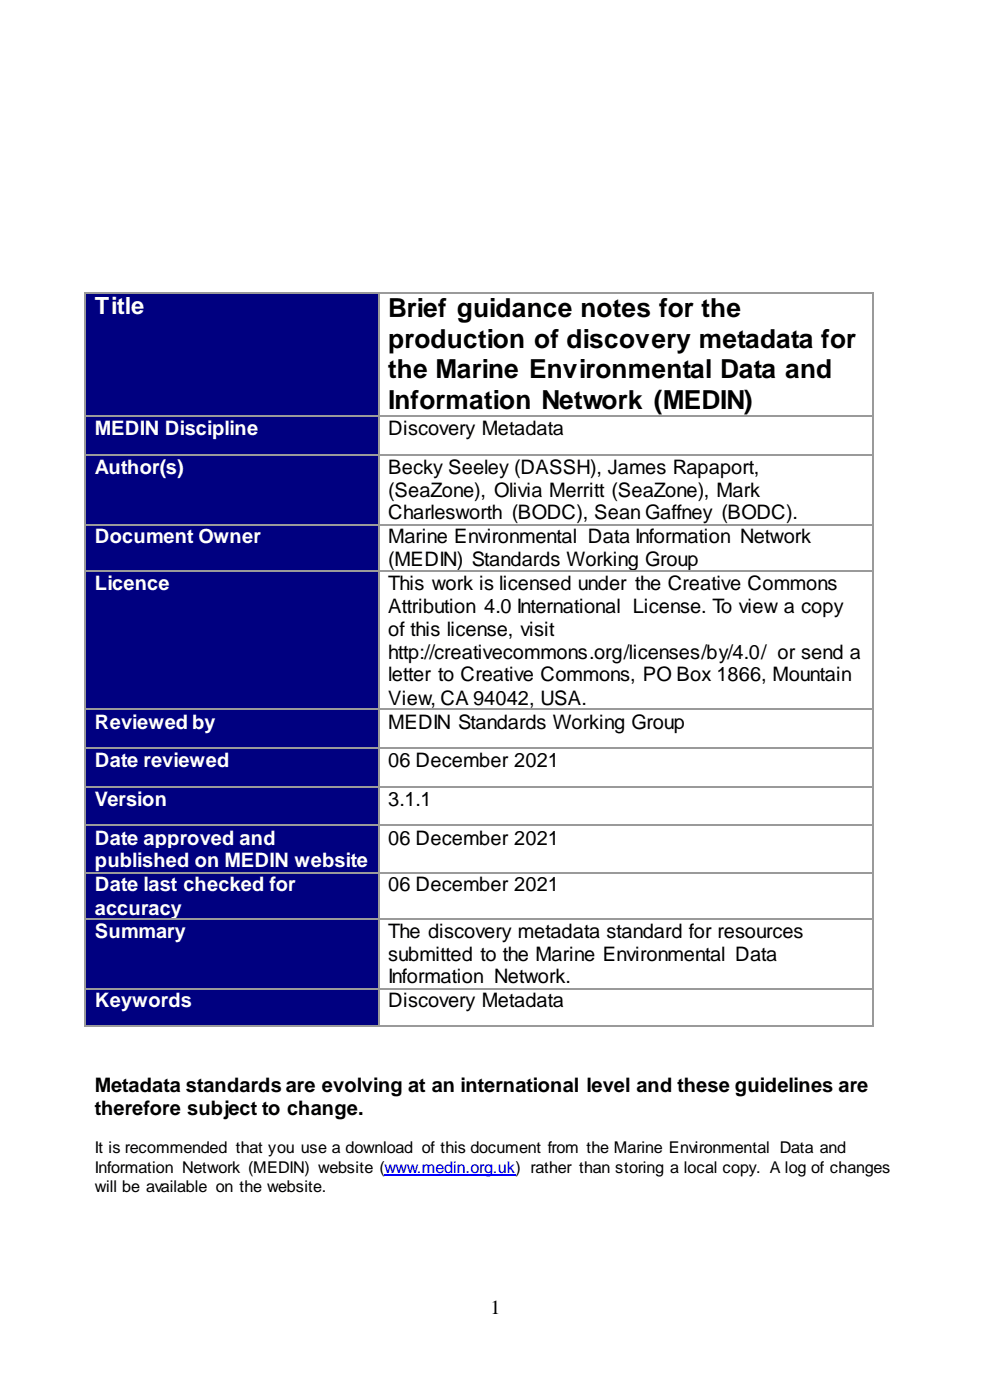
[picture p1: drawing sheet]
<svg xmlns="http://www.w3.org/2000/svg" width="210mm" height="297mm" viewBox="0 0 210 297" stroke-linecap="round" stroke-linejoin="round" font-family="sans-serif">
<defs><g id="words">
<g font-size="5.6">
<text x="82.3" y="67.2">Brief guidance notes for the</text>
<text x="82.3" y="73.8">production of discovery metadata for</text>
<text x="82.3" y="80.2">the Marine Environmental Data and</text>
<text x="82.3" y="86.8">Information Network (MEDIN)</text>
</g>
<text font-size="5" fill="#fff" x="20.1" y="66.7">Title</text>
<g font-size="4.2" fill="#fff">
<text x="20.1" y="92.3">MEDIN Discipline</text>
<text x="20.1" y="100.5">Author(s)</text>
<text x="20.1" y="115.1">Document Owner</text>
<text x="20.1" y="125.1">Licence</text>
<text x="20.1" y="154.5">Reviewed by</text>
<text x="20.1" y="162.7">Date reviewed</text>
<text x="20.1" y="170.9">Version</text>
<text x="20.1" y="179.1">Date approved and</text>
<text x="20.1" y="183.9">published on MEDIN website</text>
<text x="20.1" y="188.9">Date last checked for</text>
<text x="20.1" y="193.9">accuracy</text>
<text x="20.1" y="199">Summary</text>
<text x="20.1" y="213.5">Keywords</text>
</g>
<g font-size="4.2">
<text x="82.3" y="92.3">Discovery Metadata</text>
<text x="82.3" y="100.5">Becky Seeley (DASSH), James Rapaport,</text>
<text x="82.3" y="105.3">(SeaZone), Olivia Merritt (SeaZone), Mark</text>
<text x="82.3" y="110.1">Charlesworth (BODC), Sean Gaffney (BODC).</text>
<text x="82.3" y="115.1">Marine Environmental Data Information Network</text>
<text x="82.3" y="120.1">(MEDIN) Standards Working Group</text>
<text x="82.3" y="125.1">This work is licensed under the Creative Commons</text>
<text x="82.3" y="129.9">Attribution 4.0 International License. To view a copy</text>
<text x="82.3" y="134.9">of this license, visit</text>
<text x="82.3" y="139.7">http://creativecommons.org/licenses/by/4.0/ or send a</text>
<text x="82.3" y="144.5">letter to Creative Commons, PO Box 1866, Mountain</text>
<text x="82.3" y="149.5">View, CA 94042, USA.</text>
<text x="82.3" y="154.5">MEDIN Standards Working Group</text>
<text x="82.3" y="162.7">06 December 2021</text>
<text x="82.3" y="170.9">3.1.1</text>
<text x="82.3" y="179.1">06 December 2021</text>
<text x="82.3" y="188.9">06 December 2021</text>
<text x="82.3" y="199">The discovery metadata standard for resources</text>
<text x="82.3" y="203.7">submitted to the Marine Environmental Data</text>
<text x="82.3" y="208.5">Information Network.</text>
<text x="82.3" y="213.5">Discovery Metadata</text>
<text x="20.1" y="231.5">Metadata standards are evolving at an international level and these guidelines are</text>
<text x="20.1" y="236.5">therefore subject to change.</text>
<text x="104" y="278.6">1</text>
</g>
<g font-size="3.4">
<text x="20.1" y="244.5">It is recommended that you use a download of this document from the Marine Environmental Data and</text>
<text x="20.1" y="248.7">Information Network (MEDIN) website (www.medin.org.uk) rather than storing a local copy. A log of changes</text>
<text x="20.1" y="252.7">will be available on the website.</text>
</g>
</g></defs>
<path d="M18.3 62.2h61.9v25.9h-61.9z" fill-rule="evenodd" fill="#000080"/>
<path d="M20.1 62.2h58.2v5.5h-58.2z" fill="#000080"/>
<path d="M18 61.9h.3v.3h-.3z" fill="#9a9a9a"/>
<path d="M18.3 62h61.9" fill="none" stroke="#9a9a9a" stroke-width=".26"/>
<path d="M80.2 61.9h.2v.3h-.2z" fill="#9a9a9a"/>
<path d="M80.4 62h104.5" fill="none" stroke="#9a9a9a" stroke-width=".26"/>
<path d="M184.9 61.9h.3v.3h-.3z" fill="#9a9a9a"/>
<path d="M18.1 62.2v25.9M80.3 62.2v25.9M185.1 62.2v25.9" fill="none" stroke="#9a9a9a" stroke-width=".26"/>
<g fill="#000080">
<path d="M18.3 88.4h61.9v7.9h-61.9z" fill-rule="evenodd"/>
<path d="M20.1 88.4h58.2v4.7h-58.2z" fill-rule="evenodd"/>
</g>
<path d="M18 88.1h.3v.3h-.3z" fill="#9a9a9a"/>
<path d="M18.3 88.2h61.9" fill="none" stroke="#9a9a9a" stroke-width=".26"/>
<path d="M80.2 88.1h.2v.3h-.2z" fill="#9a9a9a"/>
<path d="M80.4 88.2h104.5" fill="none" stroke="#9a9a9a" stroke-width=".26"/>
<path d="M184.9 88.1h.3v.3h-.3z" fill="#9a9a9a"/>
<path d="M18.1 88.4v7.9M80.3 88.4v7.9M185.1 88.4v7.9" fill="none" stroke="#9a9a9a" stroke-width=".26"/>
<path d="M18.3 96.6h61.9v14.5h-61.9z" fill-rule="evenodd" fill="#000080"/>
<path d="M20.1 96.6h58.2v4.7h-58.2z" fill="#000080"/>
<path d="M18 96.3h.3v.3h-.3z" fill="#9a9a9a"/>
<path d="M18.3 96.4h61.9" fill="none" stroke="#9a9a9a" stroke-width=".26"/>
<path d="M80.2 96.3h.2v.3h-.2z" fill="#9a9a9a"/>
<path d="M80.4 96.4h104.5" fill="none" stroke="#9a9a9a" stroke-width=".26"/>
<path d="M184.9 96.3h.3v.3h-.3z" fill="#9a9a9a"/>
<path d="M18.1 96.6v14.5M80.3 96.6v14.5M185.1 96.6v14.5" fill="none" stroke="#9a9a9a" stroke-width=".26"/>
<path d="M18.3 111.1h61.9v9.8h-61.9z" fill-rule="evenodd" fill="#000080"/>
<path d="M20.1 111.1h58.2v5.1h-58.2z" fill="#000080"/>
<path d="M18 111.1h.3v.3h-.3z" fill="#9a9a9a"/>
<path d="M18.3 111.3h61.9" fill="none" stroke="#9a9a9a" stroke-width=".26"/>
<path d="M80.2 111.1h.2v.3h-.2z" fill="#9a9a9a"/>
<path d="M80.4 111.3h104.5" fill="none" stroke="#9a9a9a" stroke-width=".26"/>
<path d="M184.9 111.1h.3v.3h-.3z" fill="#9a9a9a"/>
<path d="M18.1 111.4v9.5M80.3 111.4v9.5M185.1 111.4v9.5" fill="none" stroke="#9a9a9a" stroke-width=".26"/>
<g fill="#000080">
<path d="M18.3 121.2h61.9v29.1h-61.9z" fill-rule="evenodd"/>
<path d="M20.1 125.9h58.2v5.1h-58.2z" fill-rule="evenodd"/>
<path d="M20.1 131h58.2v16.4h-58.2z" fill-rule="evenodd"/>
</g>
<path d="M20.1 121.2h58.2v4.7h-58.2z" fill="#000080"/>
<path d="M18 120.9h.3v.3h-.3z" fill="#9a9a9a"/>
<path d="M18.3 121h61.9" fill="none" stroke="#9a9a9a" stroke-width=".26"/>
<path d="M80.2 120.9h.2v.3h-.2z" fill="#9a9a9a"/>
<path d="M80.4 121h104.5" fill="none" stroke="#9a9a9a" stroke-width=".26"/>
<path d="M184.9 120.9h.3v.3h-.3z" fill="#9a9a9a"/>
<path d="M18.1 121.2v29.1M80.3 121.2v29.1M185.1 121.2v29.1" fill="none" stroke="#9a9a9a" stroke-width=".26"/>
<path d="M18.3 150.5h61.9v8h-61.9z" fill-rule="evenodd" fill="#000080"/>
<path d="M20.1 150.5h58.2v4.8h-58.2z" fill="#000080"/>
<path d="M18 150.3h.3v.2h-.3z" fill="#9a9a9a"/>
<path d="M18.3 150.4h61.9" fill="none" stroke="#9a9a9a" stroke-width=".26"/>
<path d="M80.2 150.3h.2v.2h-.2z" fill="#9a9a9a"/>
<path d="M80.4 150.4h104.5" fill="none" stroke="#9a9a9a" stroke-width=".26"/>
<path d="M184.9 150.3h.3v.2h-.3z" fill="#9a9a9a"/>
<path d="M18.1 150.5v8M80.3 150.5v8M185.1 150.5v8" fill="none" stroke="#9a9a9a" stroke-width=".26"/>
<path d="M18.3 158.7h61.9v8h-61.9z" fill-rule="evenodd" fill="#000080"/>
<path d="M20.1 158.7h58.2v4.8h-58.2z" fill="#000080"/>
<path d="M18 158.5h.3v.2h-.3z" fill="#9a9a9a"/>
<path d="M18.3 158.6h61.9" fill="none" stroke="#9a9a9a" stroke-width=".26"/>
<path d="M80.2 158.5h.2v.2h-.2z" fill="#9a9a9a"/>
<path d="M80.4 158.6h104.5" fill="none" stroke="#9a9a9a" stroke-width=".26"/>
<path d="M184.9 158.5h.3v.2h-.3z" fill="#9a9a9a"/>
<path d="M18.1 158.7v8M80.3 158.7v8M185.1 158.7v8" fill="none" stroke="#9a9a9a" stroke-width=".26"/>
<path d="M18.3 167h61.9v7.9h-61.9z" fill-rule="evenodd" fill="#000080"/>
<path d="M20.1 167h58.2v4.7h-58.2z" fill="#000080"/>
<path d="M18 166.7h.3v.3h-.3z" fill="#9a9a9a"/>
<path d="M18.3 166.8h61.9" fill="none" stroke="#9a9a9a" stroke-width=".26"/>
<path d="M80.2 166.7h.2v.3h-.2z" fill="#9a9a9a"/>
<path d="M80.4 166.8h104.5" fill="none" stroke="#9a9a9a" stroke-width=".26"/>
<path d="M184.9 166.7h.3v.3h-.3z" fill="#9a9a9a"/>
<path d="M18.1 167v7.9M80.3 167v7.9M185.1 167v7.9" fill="none" stroke="#9a9a9a" stroke-width=".26"/>
<path d="M18.3 175.2h61.9v9.7h-61.9z" fill-rule="evenodd" fill="#000080"/>
<g fill="#000080">
<path d="M20.1 175.2h58.2v4.7h-58.2z"/>
<path d="M20.1 179.9h58.2v5h-58.2z"/>
</g>
<path d="M18 174.9h.3v.3h-.3z" fill="#9a9a9a"/>
<path d="M18.3 175h61.9" fill="none" stroke="#9a9a9a" stroke-width=".26"/>
<path d="M80.2 174.9h.2v.3h-.2z" fill="#9a9a9a"/>
<path d="M80.4 175h104.5" fill="none" stroke="#9a9a9a" stroke-width=".26"/>
<path d="M184.9 174.9h.3v.3h-.3z" fill="#9a9a9a"/>
<path d="M18.1 175.2v9.7M80.3 175.2v9.7M185.1 175.2v9.7" fill="none" stroke="#9a9a9a" stroke-width=".26"/>
<path d="M18.3 184.9h61.9v9.8h-61.9z" fill-rule="evenodd" fill="#000080"/>
<g fill="#000080">
<path d="M20.1 184.9h58.2v5.1h-58.2z"/>
<path d="M20.1 190h58.2v4.7h-58.2z"/>
</g>
<path d="M18 184.9h.3v.3h-.3z" fill="#9a9a9a"/>
<path d="M18.3 185.1h61.9" fill="none" stroke="#9a9a9a" stroke-width=".26"/>
<path d="M80.2 184.9h.2v.3h-.2z" fill="#9a9a9a"/>
<path d="M80.4 185.1h104.5" fill="none" stroke="#9a9a9a" stroke-width=".26"/>
<path d="M184.9 184.9h.3v.3h-.3z" fill="#9a9a9a"/>
<path d="M18.1 185.2v9.5M80.3 185.2v9.5M185.1 185.2v9.5" fill="none" stroke="#9a9a9a" stroke-width=".26"/>
<path d="M18.3 195h61.9v14.5h-61.9z" fill-rule="evenodd" fill="#000080"/>
<path d="M20.1 195h58.2v4.8h-58.2z" fill="#000080"/>
<path d="M18 194.7h.3v.3h-.3z" fill="#9a9a9a"/>
<path d="M18.3 194.9h61.9" fill="none" stroke="#9a9a9a" stroke-width=".26"/>
<path d="M80.2 194.7h.2v.3h-.2z" fill="#9a9a9a"/>
<path d="M80.4 194.9h104.5" fill="none" stroke="#9a9a9a" stroke-width=".26"/>
<path d="M184.9 194.7h.3v.3h-.3z" fill="#9a9a9a"/>
<path d="M18.1 195v14.5M80.3 195v14.5M185.1 195v14.5" fill="none" stroke="#9a9a9a" stroke-width=".26"/>
<path d="M18.3 209.5h61.9v8.3h-61.9z" fill-rule="evenodd" fill="#000080"/>
<path d="M20.1 209.5h58.2v5.1h-58.2z" fill="#000080"/>
<path d="M18 209.5h.3v.3h-.3z" fill="#9a9a9a"/>
<path d="M18.3 209.7h61.9" fill="none" stroke="#9a9a9a" stroke-width=".26"/>
<path d="M80.2 209.5h.2v.3h-.2z" fill="#9a9a9a"/>
<path d="M80.4 209.7h104.5" fill="none" stroke="#9a9a9a" stroke-width=".26"/>
<path d="M184.9 209.5h.3v.3h-.3z" fill="#9a9a9a"/>
<path d="M18.1 209.8v7.7" fill="none" stroke="#9a9a9a" stroke-width=".26"/>
<path d="M18 217.5h.3v.3h-.3z" fill="#9a9a9a"/>
<path d="M18.3 217.6h61.9M80.3 209.8v7.7" fill="none" stroke="#9a9a9a" stroke-width=".26"/>
<path d="M80.2 217.5h.2v.3h-.2z" fill="#9a9a9a"/>
<path d="M80.4 217.6h104.5M185.1 209.8v7.7" fill="none" stroke="#9a9a9a" stroke-width=".26"/>
<path d="M184.9 217.5h.3v.3h-.3z" fill="#9a9a9a"/>
<path d="M81.5 249.1h27.8" fill="none" stroke="#00f" stroke-width=".26"/>
<use href="#words"/>
</svg>
